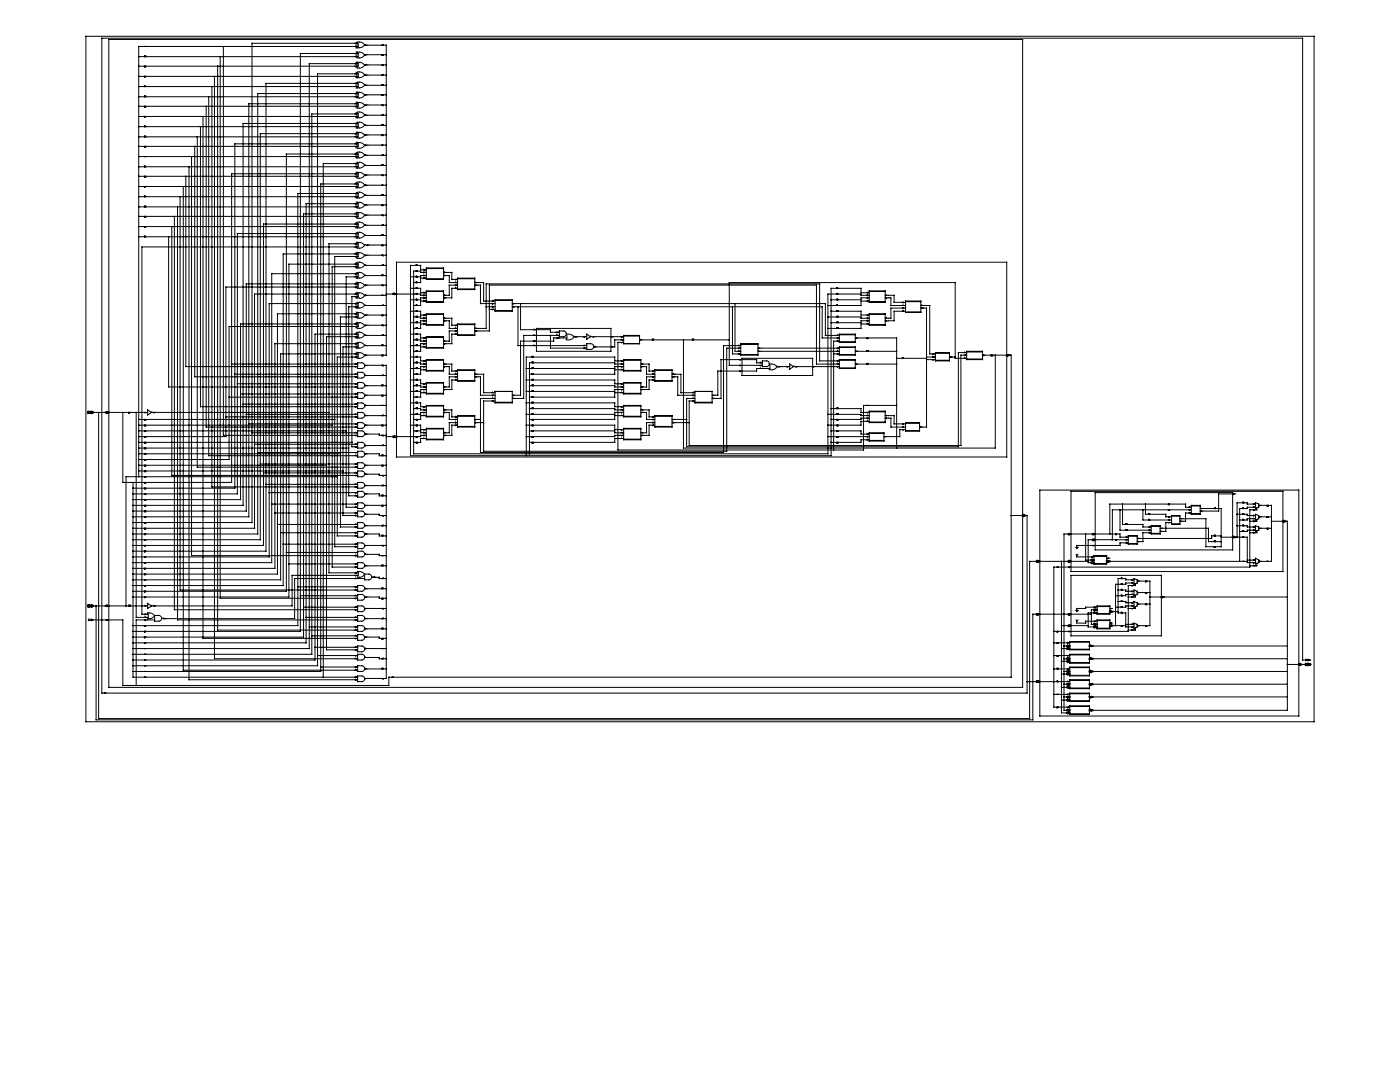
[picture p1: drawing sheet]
<svg xmlns="http://www.w3.org/2000/svg" width="279mm" height="216mm" viewBox="0 0 279 216" stroke-linecap="round" stroke-linejoin="round" font-family="sans-serif">
<g fill="none" stroke="#000" stroke-width=".2">
<path d="M17.1 7.2h245.2v136.8h-245.2zM21.7 7.9h182.4v129.3h-182.4zM27.7 15.2h43.8M27.7 13.2h43.8M27.7 11.3h43.8M27.7 19.3h43.8M27.7 17.3h43.8M28.8 11.3v-.1h.3v.1M28.8 13.2v.1h.3v-.1M28.8 15.2v.2l.2-.2M28.8 17.3v-.2l.2 .2M28.8 19.3v-.1h.3v.1"/>
<path d="M41.7 19.3v71.6h29.7M42.3 17.3v79.9h29.1M42.8 15.2v116.2h28.6M43.4 13.2v112.5h28M43.9 11.3v108.1h27.5M44.6 9.3v77.6h26.8M71 14.6l.1 .1M71 12.6l.1 .1-.1 .1M71 11.2l.1 .1M71 9.1l.1 .2-.1 .1M71 19.2l.1 .1M71 17.1l.1 .2"/>
<path d="M71.1 14.4l.1 .6-.1 .6M71.1 12.4l.1 .6-.1 .5M71.1 10.4l.1 .5-.1 .6M71.1 8.4l.1 .6-.1 .6M71.1 18.4l.1 .5-.1 .6M71.1 16.4l.1 .6-.1 .6M71.1 15.2l-.1 .2M71.1 13.2l-.1 .1M71.1 10.7l-.1 .1M71.1 8.6l-.1 .2M71.1 18.7l-.1 .1M71.1 16.6l-.1 .2"/>
<path d="M71.3 14.4l.2 .6-.2 .6M71.3 12.4l.2 .6-.2 .5M71.3 10.4l.2 .5-.2 .6M71.3 8.4l.2 .6-.2 .6M71.3 18.4l.2 .5-.2 .6M71.3 16.4l.2 .6-.2 .6M71.4 14.4h.4a1.14 1.14 0 0 1 .9 .5 1.27 1.27 0 0 1-1.3 .6M71.4 12.4h.4a1.14 1.14 0 0 1 .9 .6 1.27 1.27 0 0 1-1.3 .6M71.4 10.4h.4a1.14 1.14 0 0 1 .9 .6 1.27 1.27 0 0 1-1.3 .6M71.4 8.4h.4a1.14 1.14 0 0 1 .9 .6 1.27 1.27 0 0 1-1.3 .5M71.4 18.4h.4a1.14 1.14 0 0 1 .9 .6 1.27 1.27 0 0 1-1.3 .6M71.4 16.4h.4a1.14 1.14 0 0 1 .9 .6 1.27 1.27 0 0 1-1.3 .5"/>
<path d="M71.5 14.7h-8.1v118.1h-36.9M71.5 16.6h-18.4v93.4h-26.6M71.5 12.7h-9.8v116.7h-35.2M71.5 8.6h-21.2v95.7h-23.8M71.5 10.7h-11.6v115.3h-33.4M71.5 9.3h-43.8v85.8M71.5 18.7h-20.1v87.9h-24.9M72.8 10.9h4.3M72.8 9h4.3v61.9h-4.3M72.8 17h4.3M72.8 13h4.3M72.8 15h4.3"/>
<path d="M72.8 18.9h4.3M72.9 16.9l.1 .1M72.9 14.9l.1 .1M72.9 8.9l.1 .1M73 13l-.1 .1M73 10.9l-.1 .1M73 18.9l-.1 .2M76.2 10.9v.1h.3v-.1M76.2 17v-.1h.3v.1M76.2 18.9v.2h.3v-.2M76.3 9l.2-.1v.1M76.3 13l.2 .1v-.1"/>
<path d="M76.3 15l.2-.1v.1M27.7 31.2h43.8M27.7 27.3h43.8M27.7 25.3h43.8M27.7 23.2h43.8M27.7 21.2h43.8M27.7 29.2h43.8M27.7 39.2h43.8M27.7 37.2h43.8M27.7 35.2h43.8M27.7 33.3h43.8M28.8 21.2v.1h.3v-.1"/>
<path d="M28.8 23.2v.2l.2-.2M28.8 25.3v-.2l.2 .2M28.8 27.3v-.1h.3v.1M28.8 29.2v.1h.3v-.1M28.8 33.3v-.2l.2 .2M28.8 35.2v.1h.3v-.1M28.8 37.2v.1l.2-.1M28.8 39.2v-.1l.2 .1M35.9 39.2v78.5h35.5M36.6 37.2v96.5h34.8M37.1 35.2v38h34.3M37.7 33.3v102.3h33.7"/>
<path d="M38.2 31.2v79.7h33.2M38.9 29.2v46h32.5M39.4 27.3v65.9h32M40 25.3v55.9h31.4M40.5 23.2v104.2h30.9M41.1 21.2v64h30.3M71 30.6l.1 .1M71 31.1l.1 .1-.1 .2M71 27.2l.1 .1M71 25.1l.1 .2M71 22.6l.1 .1M71 20.6l.1 .1"/>
<path d="M71 28.6l.1 .1M71 39.1l.1 .1-.1 .2M71 36.6l.1 .1M71 34.5l.1 .2-.1 .1M71 33.1l.1 .2M71.1 30.4l.1 .6-.1 .6M71.1 26.4l.1 .5-.1 .6M71.1 24.4l.1 .6-.1 .6M71.1 22.4l.1 .6-.1 .6M71.1 20.4l.1 .6-.1 .5M71.1 28.4l.1 .6-.1 .5M71.1 38.4l.1 .6-.1 .6"/>
<path d="M71.1 36.4l.1 .6-.1 .5M71.1 34.4l.1 .5-.1 .6M71.1 32.4l.1 .6-.1 .6M71.1 26.7l-.1 .1M71.1 24.6l-.1 .2M71.1 23.2l-.1 .2M71.1 21.2l-.1 .1M71.1 29.2l-.1 .1M71.1 38.6l-.1 .1M71.1 37.2l-.1 .1M71.1 35.2l-.1 .1M71.1 32.6l-.1 .2"/>
<path d="M71.3 30.4l.2 .6-.2 .6M71.3 26.4l.2 .5-.2 .6M71.3 24.4l.2 .6-.2 .6M71.3 22.4l.2 .6-.2 .6M71.3 20.4l.2 .6-.2 .5M71.3 28.4l.2 .6-.2 .5M71.3 38.4l.2 .6-.2 .6M71.3 36.4l.2 .6-.2 .5M71.3 34.4l.2 .5-.2 .6M71.3 32.4l.2 .6-.2 .6M71.4 30.4h.4a1.14 1.14 0 0 1 .9 .5 1.27 1.27 0 0 1-1.3 .6M71.4 26.4h.4a1.14 1.14 0 0 1 .9 .6 1.27 1.27 0 0 1-1.3 .6"/>
<path d="M71.4 24.4h.4a1.14 1.14 0 0 1 .9 .6 1.27 1.27 0 0 1-1.3 .5M71.4 22.4h.4a1.14 1.14 0 0 1 .9 .5 1.27 1.27 0 0 1-1.3 .6M71.4 20.4h.4a1.14 1.14 0 0 1 .9 .6 1.27 1.27 0 0 1-1.3 .6M71.4 28.4h.4a1.14 1.14 0 0 1 .9 .6 1.27 1.27 0 0 1-1.3 .6M71.4 38.4h.4a1.14 1.14 0 0 1 .9 .5 1.27 1.27 0 0 1-1.3 .6M71.4 36.3h.4a1.14 1.14 0 0 1 .9 .6 1.27 1.27 0 0 1-1.3 .6M71.4 34.4h.4a1.14 1.14 0 0 1 .9 .6 1.27 1.27 0 0 1-1.3 .6M71.4 32.4h.4a1.14 1.14 0 0 1 .9 .6 1.27 1.27 0 0 1-1.3 .5M71.5 30.7h-14.3v87.3h-30.7M71.5 36.7h-7.5v97.3h-37.5M71.5 22.7h-9.3v107.9h-35.7M71.5 26.7h-19.6v81h-25.4"/>
<path d="M71.5 24.6h-23v76.2h-22M71.5 20.7h-21.8v82.4h-23.2M71.5 28.7h-24.6v68.7h-20.4M71.5 38.6h-12.1v86.2h-32.9M71.5 34.7h-25.3v61.6h-21.7v-14M71.5 32.6h-7v102.5M72.8 21h4.3M72.8 29h4.3M72.8 23h4.3M72.8 39h4.3M72.8 37h4.3M72.8 34.9h4.3"/>
<path d="M72.8 33h4.3M72.8 31h4.3M72.8 26.9h4.3M72.8 25h4.3M72.9 32.9l.1 .1M72.9 30.9l.1 .1M72.9 24.9l.1 .1M72.9 22.9l.1 .1M72.9 28.8l.1 .2-.1 .1M72.9 38.9l.1 .1M72.9 36.8l.1 .2-.1 .1M73 26.9l-.1 .2"/>
<path d="M73 21l-.1 .1M73 34.9l-.1 .2M76.2 25v-.1h.3v.1M76.2 26.9v.2h.3v-.2M76.2 33v-.1h.3v.1M76.2 39v-.1h.3v.1M76.3 21l.2 .1v-.1M76.3 23l.2-.1v.1M76.3 31l.2-.1v.1M76.3 34.9l.2 .2v-.2M27.7 47.2h43.8M27.7 45.2h43.8"/>
<path d="M27.7 43.2h43.8M27.7 41.3h43.8M28.8 41.3v-.2h.3v.2M28.8 43.2v.1h.3v-.1M28.8 45.2v.1l.2-.1M28.8 47.2v-.1l.2 .1M33.7 47.2v30h37.7M34.3 45.2v49.7h37.1M34.8 43.2v78.5h36.6M35.4 41.3v82.4h36M71 52.6l.1 .1M71 53.1l.1 .1-.1 .1"/>
<path d="M71 50.5l.1 .2M71 49.1l.1 .2M71 47.1l.1 .1M71 58.5l.1 .2M71 44.6l.1 .1M71 42.5l.1 .2M71 41.1l.1 .2M71 55.1l.1 .1M71 56.5l.1 .1-.1 .2M71 57.2l.1 .1M71.1 52.4l.1 .6-.1 .5M71.1 50.4l.1 .5-.1 .6"/>
<path d="M71.1 48.3l.1 .6-.1 .6M71.1 46.4l.1 .6-.1 .6M71.1 58.4l.1 .5-.1 .6M71.1 44.4l.1 .6-.1 .5M71.1 42.4l.1 .5-.1 .6M71.1 40.3l.1 .6-.1 .6M71.1 54.4l.1 .6-.1 .6M71.1 56.3l.1 .6-.1 .6M71.1 51.2l-.1 .1M71.1 48.6l-.1 .2M71.1 46.6l-.1 .1M71.1 59.2l-.1 .1"/>
<path d="M71.1 45.2l-.1 .1M71.1 43.2l-.1 .1M71.1 40.6l-.1 .2M71.1 54.6l-.1 .1M71.3 52.4l.2 .6-.2 .5M71.3 50.4l.2 .5-.2 .6M71.3 48.3l.2 .6-.2 .6M71.3 46.4l.2 .6-.2 .6M71.3 58.4l.2 .5-.2 .6M71.3 44.4l.2 .6-.2 .5M71.3 42.4l.2 .5-.2 .6M71.3 40.3l.2 .6-.2 .6"/>
<path d="M71.3 54.4l.2 .6-.2 .6M71.3 56.3l.2 .6-.2 .6M71.4 52.3h.4a1.14 1.14 0 0 1 .9 .6 1.27 1.27 0 0 1-1.3 .6M71.4 50.4h.4a1.14 1.14 0 0 1 .9 .6 1.27 1.27 0 0 1-1.3 .6M71.4 48.4h.4a1.14 1.14 0 0 1 .9 .6 1.27 1.27 0 0 1-1.3 .5M71.4 46.4h.4a1.14 1.14 0 0 1 .9 .5 1.27 1.27 0 0 1-1.3 .6M71.4 58.4h.4a1.14 1.14 0 0 1 .9 .6 1.14 1.14 0 0 1-.9 .6M71.4 44.3h.4a1.14 1.14 0 0 1 .9 .6 1.27 1.27 0 0 1-1.3 .6M71.4 42.4h.4a1.14 1.14 0 0 1 .9 .6 1.27 1.27 0 0 1-1.3 .6M71.4 40.4h.4a1.14 1.14 0 0 1 .9 .6 1.27 1.27 0 0 1-1.3 .5M71.4 54.4h.4a1.14 1.14 0 0 1 .9 .5 1.27 1.27 0 0 1-1.3 .6M71.4 56.4h.4a1.14 1.14 0 0 1 .9 .6 1.27 1.27 0 0 1-1.3 .5"/>
<path d="M71.4 59.4h.4M71.5 58.7h-20.7v46.7h-24.3M71.5 52.7h-13.8v66.4h-31.2M71.5 53.2h-5.2v60h5.1M71.5 50.7h-15v66.1h-30M71.5 51.2h-4.7v57.9h4.6M71.5 48.6h-5.8v65.7h5.8M71.5 49.3h-43.2v73.3h1.3M71.5 46.6h-24.1v52h-20.9M71.5 56.6h-22.4v45.4h-22.6M71.5 59.2h-1.3v30h1.2M71.5 54.6h-17.3v57.7h-27.7"/>
<path d="M71.5 44.7h-18.9v64.1h-26.1M71.5 42.7h-10.9v84.4h-34.1M71.5 40.6h-10.4v87.7h-34.6M71.5 57.3h-26.4v29.8h-17.4M71.5 55.2h-2.4v46h2.3M72.8 50.9h4.3M72.8 56.9h4.3M72.8 55h4.3M72.8 58.9h4.3M72.8 47h4.3M72.8 45h4.3M72.8 42.9h4.3"/>
<path d="M72.8 40.9h4.3M72.8 53h4.3M72.9 52.8l.1 .2M72.9 46.9l.1 .1M72.9 58.8l.1 .1-.1 .2M72.9 44.8l.1 .2M72.9 54.9l.1 .1M73 48.9h4.1M73 50.9l-.1 .2M73 42.9l-.1 .2M73 40.9l-.1 .1M73 56.9l-.1 .1"/>
<path d="M73.4 48.9l-.1 .1M76.2 40.9v.1h.3v-.1M76.2 47v-.1h.3v.1M76.2 48.9v.1h.3v-.1M76.2 55v-.1h.3v.1M76.3 42.9l.2 .2v-.2M76.3 45l.2-.2v.2M76.3 50.9l.2 .2v-.2M76.3 53l.2-.2v.2M76.3 56.9l.2 .1v-.1M77.1 58.7h1.4M79.1 52.3h121.8v38.9h-121.8z"/>
<path d="M79.1 58.7h4.8v.2h1.2M81.9 57.5h2v.9h1.2M83.1 53v-.2l.1 .2M83.1 54.1v-.1l.1 .1M83.1 55.2v-.1l.1 .1M83.1 56.4v-.1l.1 .1M83.1 57.5v-.1l.1 .1M83.1 58.7v-.2l.1 .2M83.1 59.8v-.1l.1 .1M84.6 58.3l.2 .1M84.6 58.8l.2 .1-.2 .2M84.6 59.9l.2 .2-.2 .1"/>
<path d="M84.6 53.7l.2 .1M84.6 54.2l.2 .2-.2 .1M84.6 54.9l.2 .1M84.6 55.4l.2 .1-.2 .1M84.8 59.4l-.2 .2M85.1 53.5h3.4v2.3h-3.4zM85.1 53.8h-1.2v-.8h-2v37.9h84v-33.4h5.9v.9h1.7M85.1 59.4h-1.2v.4h-2M85.1 54.4h-1.2v-.3h-1.3v36.5h82.6v-31.9h6.6v.2h1.7M85.1 55.5h-1.2v.9h-1.3M85.1 55h-1.2v.2h-2M85.1 58h3.4v2.3h-3.4z"/>
<path d="M85.1 58.2h3.4M85.1 55.6h3.4M85.1 53.6h3.4M88.5 54.4h1.7v1.4h1.1M88.5 55h1.2v1.4h1.6M88.6 58.8l.2 .1-.2 .2M88.6 54.2l.2 .2-.2 .1M88.6 54.9l.2 .1M88.8 59.4l-.2 .2M90.9 56.3l.2 .1M90.9 57.4l.2 .1M91.1 55.8l-.2 .1"/>
<path d="M91.1 56.9l-.2 .1M91.3 57.5h-1.1v1.9h-1.7M91.3 55.5h3.4v2.3h-3.4zM91.3 56.9h-1.6v2h-1.2M91.3 55.6h3.4M91.3 57.7h3.4M94.7 56.4h1.8v3.7h2.3M94.7 56.9h1.2v3.7h2.9M94.9 56.3l.1 .1M95 56.9l-.1 .1M98.3 59.9l.1 .2-.1 .1M98.8 59.8h3.4v2.3h-3.4z"/>
<path d="M98.8 59.9h3.4M167 57.5v-.1l.1 .1M167 58.7v-.2l.1 .2M167 59.8v-.1l.1 .1M173.1 58.3l.1 .1M173.1 58.8l.1 .1-.1 .2M173.1 59.9l.1 .2-.1 .1M173.2 59.4l-.1 .2M173.5 59.4h-1.7v.4h-5.9M173.5 58h3.2v2.3h-3.2zM173.5 58.2h3.2M176.7 59.4h1.1v1.6h2.9"/>
<path d="M176.7 58.9h1.7v1.4h2.3M176.8 58.8l.1 .1-.1 .2M176.9 59.4l-.1 .2M45.7 79.2h25.7M46.2 72.6h25.2M46.9 74.7h24.5M47.4 76.6h24M48 78.6h23.4M71 71.1l.1 .1M71 64.5l.1 .1-.1 .2M71 72.5l.1 .1M71 74.5l.1 .2"/>
<path d="M71 77.1l.1 .1M71 78.5l.1 .1-.1 .1M71 79.1l.1 .1M71 61.1l.1 .1-.1 .1M71 63.1l.1 .1M71 66.5l.1 .2M71 69.1l.1 .1M71.1 70.3l.1 .6-.1 .5M71.1 64.3l.1 .6-.1 .6M71.1 60.4l.1 .6-.1 .5M71.1 62.3l.1 .6-.1 .5M71.1 66.4l.1 .5-.1 .6"/>
<path d="M71.1 68.4l.1 .6-.1 .5M71.1 70.6l-.1 .1M71.1 65.2l-.1 .1M71.1 73.2l-.1 .1M71.1 75.2l-.1 .1M71.1 76.6l-.1 .1M71.1 60.6l-.1 .1M71.1 62.6l-.1 .1M71.1 67.2l-.1 .1M71.1 68.6l-.1 .1M71.3 70.3l.2 .6-.2 .5M71.3 64.3l.2 .6-.2 .6"/>
<path d="M71.3 60.4l.2 .6-.2 .5M71.3 62.3l.2 .6-.2 .5M71.3 66.4l.2 .5-.2 .6M71.3 68.4l.2 .6-.2 .5M71.4 70.4h.4a1.14 1.14 0 0 1 .9 .5 1.27 1.27 0 0 1-1.3 .6M71.4 64.4h.4a1.14 1.14 0 0 1 .9 .6 1.27 1.27 0 0 1-1.3 .5M71.4 60.3h.4a1.14 1.14 0 0 1 .9 .6 1.27 1.27 0 0 1-1.3 .6M71.4 62.4h.4a1.14 1.14 0 0 1 .9 .5 1.27 1.27 0 0 1-1.3 .6M71.4 66.3h.4a1.14 1.14 0 0 1 .9 .6 1.27 1.27 0 0 1-1.3 .5M71.4 68.3h.4a1.14 1.14 0 0 1 .9 .6 1.27 1.27 0 0 1-1.3 .6M71.5 60.6h-17.8v50.5h-27.2M71.5 66.7h-8.6v65h-36.4"/>
<path d="M71.5 70.6h-15.5v45.1h-29.5M71.5 71.2h-4.2v35.7h4.1M71.5 64.6h-23.5v35.1h-21.5M71.5 65.2h-25.8v26.5h-18M71.5 62.6h-16.1v52h-28.9M71.5 68.6h-16.6v44.8h-28.4M71.5 61.2h-1.9v37.7h1.8M71.5 63.2h-3.6v42h3.5M71.5 67.2h-6.3v62.5h6.2M71.5 69.2h-3v33.7h2.9M72.2 72.4a.57 .57 0 0 1 .6 .6 .57 .57 0 0 1-.6 .5M72.2 74.3a.57 .57 0 0 1 .6 .6 .57 .57 0 0 1-.6 .5"/>
<path d="M72.2 76.3a.57 .57 0 0 1 .6 .6 .57 .57 0 0 1-.6 .6M72.2 78.4a.57 .57 0 0 1 .6 .5 .57 .57 0 0 1-.6 .6M72.3 72.4h-.9v1.1h.9M72.3 74.3h-.9v1.1h.9M72.3 76.3h-.9v1.2h.9M72.3 78.4h-.9v1.1h.9M72.8 74.9h4.3M72.8 64.9h4.3M72.8 69h4.3M72.8 66.9h4.3M72.8 62.9h4.3M72.8 61h4.3"/>
<path d="M72.8 72.9h4.3v62.5h-4.3M72.8 77h4.3M72.8 78.9h4.3M72.9 74.8l.1 .1M72.9 76.8l.1 .2M72.9 60.8l.1 .2M72.9 66.8l.1 .1M72.9 68.8l.1 .2M73 70.9l-.1 .1M73 64.9l-.1 .1M73 72.9l-.1 .1M73 78.9l-.1 .1"/>
<path d="M73 62.9l-.1 .1M76.2 62.9v.1h.3v-.1M76.2 69v-.2h.3v.2M76.2 70.9v.1h.3v-.1M76.2 77v-.2h.3v.2M76.2 78.9v.1h.3v-.1M76.3 61l.2-.2v.2M76.3 64.9l.2 .1v-.1M76.3 66.9l.2-.1v.1M76.3 72.9l.2 .1v-.1M76.3 74.9l.2-.1v.1M81.9 71.2h2v.8h1.2"/>
<path d="M81.9 66.7h2v.7h1.2M81.9 62.1h2v.8h1.2M81.9 75.8h2v.8h1.2M82.6 72.4h1.3v.2h1.2M82.6 63.2h1.3v.3h1.2M82.6 67.8h1.3v.3h1.2M82.6 77h1.3v.2h1.2M83.1 69v-.2h.2v.2M83.1 77v-.2h.2v.2M83.1 61v-.2l.1 .2M83.1 62.1v-.1h.2v.1M83.1 63.2v-.1h.2v.1"/>
<path d="M83.1 64.4v-.1h.2v.1M83.1 65.5v-.1h.2v.1M83.1 66.7v-.2h.2v.2M83.1 67.8v-.1h.2v.1M83.1 70.1v-.1h.2v.1M83.1 71.2v-.1h.2v.1M83.1 72.4v-.1h.2v.1M83.1 73.5v-.1h.2v.1M83.1 74.7v-.2h.2v.2M83.1 75.8v-.1h.2v.1M83.1 78.1v-.1h.2v.1M83.1 79.2v-.1h.2v.1"/>
<path d="M84.6 67.9l.2 .2M84.6 69.1l.2 .1M84.6 63.4l.2 .1-.2 .1M84.6 64.5l.2 .1-.2 .2M84.6 72.5l.2 .1M84.6 73.7l.2 .1M84.6 77.1l.2 .1M84.6 78.2l.2 .2M84.8 67.4l-.2 .2M84.8 68.6l-.2 .1M84.8 62.9l-.2 .1M84.8 64l-.2 .1"/>
<path d="M84.8 72l-.2 .1M84.8 73.2l-.2 .1M84.8 76.6l-.2 .1M84.8 77.7l-.2 .2M85.1 69.2h-1.2v.9h-1.3M85.1 64.6h-1.2v.9h-1.3M85.1 64h-1.2v.4h-2M85.1 73.2h-1.2v.3h-2M85.1 76.3h3.4v2.3h-3.4zM85.1 78.4h-1.2v.8h-1.3M85.1 62.6h3.4v2.3h-3.4zM85.1 67.2h3.4v2.3h-3.4z"/>
<path d="M85.1 68.6h-1.2v.4h-2M85.1 73.8h-1.2v.9h-1.3M85.1 60.1h-1.2v.9h-1.3M85.1 77.7h-1.2v.4h-2M85.1 71.8h3.4v2.2h-3.4zM85.1 60.2h3.4M85.1 71.9h3.4M85.1 73.9h3.4M85.1 76.5h3.4M85.1 78.5h3.4M85.1 62.7h3.4M85.1 64.8h3.4"/>
<path d="M85.1 67.3h3.4M85.1 69.3h3.4M88.5 64h1.2v1.5h1.6M88.5 63.5h1.7v1.4h1.1M88.5 73.2h1.2v1.5h1.6M88.5 72.6h1.7v1.4h1.1M88.6 63.4l.2 .1-.2 .1M88.6 67.9l.2 .2M88.6 72.5l.2 .1M88.6 77.1l.2 .1M88.8 73.2l-.2 .1M88.8 64l-.2 .1"/>
<path d="M88.8 68.6l-.2 .1M88.8 77.7l-.2 .2M90.9 74.5l.2 .2M90.9 75.7l.2 .1M90.9 65.4l.2 .1M90.9 66.5l.2 .2M91.1 74l-.2 .2M91.1 75.2l-.2 .1M91.1 64.9l-.2 .1M91.1 66l-.2 .2M91.3 64.6h3.4v2.3h-3.4zM91.3 66.7h-1.1v1.9h-1.7"/>
<path d="M91.3 73.8h3.4v2.3h-3.4zM91.3 66h-1.6v2.1h-1.2M91.3 75.8h-1.1v1.9h-1.7M91.3 73.9h3.4M91.3 64.8h3.4M91.3 75.9h3.4M91.3 66.8h3.4M91.3 75.2h-1.6v2h-1.2M94.7 65.5h2.3v-8.9h66.6v15.4h3.9M94.7 74.7h1.8v3.7h2.3M94.7 66h3v-9.1h65.2v15.7h4.6M94.7 75.2h1.2v3.7h2.9"/>
<path d="M94.9 74.5l.1 .2M94.9 65.4l.1 .1M95 75.2l-.1 .1M95 66l-.1 .2M97 61.2h1.8M97.7 61.7h1.1M98.3 61.1l.1 .1-.1 .1M98.3 78.2l.1 .2M98.3 79.4l.1 .1M98.4 60.6l-.1 .1M98.4 61.7l-.1 .1M98.4 78.9l-.1 .1"/>
<path d="M98.8 78.1h3.4v2.3h-3.4zM98.8 62h3.4M102.2 60.6h62.5v6.3h2.8M102.2 61.2h61.9v6.2h3.4M102.4 61.1l.1 .1-.1 .1M102.4 79.4l.1 .1M102.5 78.9l-.1 .1M102.5 60.6l-.1 .1M103.4 61.2v7.8h13.7M103.9 60.6v5.2h6v.5h1.7M105 75.8h17.7v.8h1.8M105.7 77h17v.2h1.8"/>
<path d="M106.2 77v-.2h.2v.2M106.2 71.2v-.1h.2v.1M106.2 72.4v-.1h.2v.1M106.2 73.5v-.1h.2v.1M106.2 74.7v-.2h.2v.2M106.2 75.8v-.1h.2v.1M106.2 78.1v-.1h.2v.1M106.2 79.2v-.1h.2v.1M106.6 67.9l.2 .2M106.6 66.8l.2 .1M106.6 65.7l.2 .1M106.6 68.8l.2 .2"/>
<path d="M107.1 65.5h14.8v4.6h-14.8zM109.9 66.9v2.6h7.2M111.1 66.8l.3 .1M111.4 66.3l-.3 .1M111.4 67.4l-.3 .2M111.6 66.9h-7.1v12.6h-2.3M112.5 66a.57 .57 0 0 1 .5 .6 .57 .57 0 0 1-.5 .6M112.5 66h-.9v1.2h.9M113 66.6l.2 .6-.2 .6M113 66.7h.4M113 67.8h.4M113.2 67.4h-2.7v.7h-6.6v10.8h-1.7"/>
<path d="M113.5 66.7a1.14 1.14 0 0 1 1 .5 1.14 1.14 0 0 1-1 .6M114.7 67.2h2.4M115.1 67.2l-.2 .1M116.6 68.8l.1 .2M116.7 67.2l-.1 .1M116.7 69.5l-.1 .1M117.1 66.7l.8 .5-.8 .5zM117.9 68.6h-.8v1.1h.8M117.9 68.6a.57 .57 0 0 1 .6 .6 .57 .57 0 0 1-.6 .5M118.1 67.2h6.4M118.5 67.2l-.1 .1M118.6 69.1l.1 .1"/>
<path d="M122 69.1l.2 .1M122.2 67.2l-.2 .1M124.1 72.5l.1 .1M124.1 73.7l.1 .1M124.1 77.1l.1 .1M124.1 78.2l.1 .2M124.1 67.7l.1 .1M124.2 77.7l-.1 .2M124.2 72l-.1 .1M124.2 73.2l-.1 .1M124.2 76.6l-.1 .1M124.2 67.2l-.1 .1"/>
<path d="M124.2 68.3l-.1 .2M124.5 72h-1.8v-.8h-17.7v19.7M124.5 72.6h-1.8v-.2h-17v18.2M124.5 73.2h-1.8v.3h-17.7M124.5 76.3h3.4v2.3h-3.4zM124.5 78.4h-1.8v.8h-17M124.5 68.3h-1.2v21.5h49v-8.9h6.6M124.5 66.9h3.1v1.7h-3.1zM124.5 67.8h-1.8v1.4h-4.2M124.5 73.8h-1.8v.9h-17M124.5 77.7h-1.8v.4h-17.7M124.5 71.8h3.4v2.2h-3.4z"/>
<path d="M124.5 71.9h3.4M124.5 73.9h3.4M124.5 76.5h3.4M124.5 78.5h3.4M124.5 67.1h3.1M127.6 67.8h17.9M127.8 67.7l.1 .1M127.9 73.2h1.1v1.5h1.7M127.9 72.6h1.6v1.4h1.2M128 72.5l.1 .1M128 77.1l.1 .1M128.1 73.2l-.1 .1"/>
<path d="M128.1 77.7l-.1 .2M130.2 67.8v-.1h.2v.1M130.3 74.5l.1 .2M130.3 75.7l.1 .1M130.4 74l-.1 .2M130.4 75.2l-.1 .1M130.7 73.8h3.4v2.3h-3.4zM130.7 75.8h-1.2v1.9h-1.6M130.7 73.9h3.4M130.7 75.9h3.4M130.7 75.2h-1.7v2h-1.1M134.1 74.7h1.8v3.7h2.8"/>
<path d="M134.1 75.2h1.2v3.7h3.4M134.2 74.5l.3 .2M134.5 75.2l-.3 .1M136.4 67.8v21.6h62.2v-18.5M138.2 67.8v-.1h.2v.1M138.3 78.2l.1 .2M138.3 79.4l.1 .1M138.4 78.9l-.1 .1M138.7 78.1h3.4v2.3h-3.4zM142.2 79.4l.2 .1M142.4 78.9l-.2 .1M146.2 61.2v9.4h1.6"/>
<path d="M146.7 60.6v9.5h1.1M147.4 68.8l.2 .2M147.4 70l.2 .1M147.6 69.5l-.2 .1M147.6 70.6l-.2 .1M147.8 69.5h-2.8v20.5h-48.5v-10h2.3M147.8 69h-3.4v21.3h-48.5v-10.8h2.9M147.8 68.6h3.5v2.3h-3.5zM147.8 68.7h3.5M147.8 70.7h3.5M147.8 74l-.1 .2M147.8 71.8l-.1 .1"/>
<path d="M147.8 72.9l-.1 .1M148.1 71.5h14.1v3.4h-14.1zM151.3 70.1h16.2M151.3 69.5h16.2M151.4 70l.1 .1M151.5 69.5l-.1 .1M151.8 72.3l.1 .1M151.8 73.4l.1 .1M151.9 72.9l-.1 .1M152.1 72.4h-1.1v-.6h-7.1v7.7h-1.8M153 72a.57 .57 0 0 1 .5 .6 .57 .57 0 0 1-.5 .6M153 72h-.9v1.2h.9"/>
<path d="M153.5 72.6l.2 .6-.2 .5M153.5 72.6a1.4 1.4 0 0 1 1.5 .6 1.33 1.33 0 0 1-1.5 .6M153.7 73.5h-2.7v.5h-7.7v4.9h-1.2M155.2 73.2h2.4M155.6 73.2l-.2 .1M157.2 73.2l-.1 .1M157.6 72.6l.8 .6-.8 .5zM158.6 73.2h8.9M159 73.2l-.1 .1M162.4 73.2l-.1 .1M165.2 63.2h6.6v.3h1.7M165.9 62.1h5.9v.8h1.7"/>
<path d="M166.4 70.6h1.1M167 61v-.2l.1 .2M167 62.1v-.1h.3v.1M167 63.2v-.1h.3v.1M167 64.4v-.1h.3v.1M167 65.5v-.1h.3v.1M167.1 72.5l.2 .1M167.1 66.8l.2 .1M167.1 67.9l.2 .2M167.1 70l.2 .1M167.3 69.5l-.2 .1M167.3 72l-.2 .1"/>
<path d="M167.3 73.2l-.2 .1M167.3 67.4l-.2 .2M167.3 70.6l-.2 .1M167.5 71.8h3.2v1.7h-3.2zM167.5 66.7h3.2v1.6h-3.2zM167.5 69.2h3.2v1.7h-3.2zM167.5 73.4h3.2M167.5 70.7h3.2M167.5 71.9h3.2M167.5 69.3h3.2M167.5 66.8h3.2M167.5 68.2h3.2"/>
<path d="M167.5 68.1h-1.1v21.7M170.7 70.1h8.2M170.7 67.4h8.2v22M170.7 72.6h8.2M170.8 72.5l.1 .1M170.8 70l.1 .1M170.9 67.4l-.1 .2M173 70.1v-.1h.2v.1M173 67.4v.2h.2v-.2M173.1 72.6v-.1l.1 .1M173.1 63.4l.1 .1-.1 .1M173.1 64.5l.1 .1-.1 .2"/>
<path d="M173.2 62.9l-.1 .1M173.2 64l-.1 .1M173.5 64.6h-1.7v.9h-6.6M173.5 64h-1.7v.4h-5.9M173.5 62.6h3.2v2.3h-3.2zM173.5 60.1h-1.7v.9h-6.6M173.5 60.2h3.2M173.5 62.7h3.2M173.5 64.8h3.2M176.8 63.4l.1 .1-.1 .1M176.9 64l-.1 .1M178.9 71.5h6v13.7h-1.4"/>
<path d="M180.1 71.5v-.1l.1 .1M180.2 60.8l.1 .2M180.2 62l.1 .1M180.3 60.3l-.1 .2M180.3 61.5l-.1 .1M180.7 61.5h-2.9v2h-1.1M180.7 60.1h3.1v2.3h-3.1zM180.7 62.1h-2.3v1.9h-1.7M180.7 60.2h3.1M180.7 62.2h3.1M183.8 61h1.7v9.6h1.2M183.8 61.5h1.1v9.7h1.8"/>
<path d="M183.9 60.8l.3 .2M184.2 61.5l-.3 .1M184.9 71.8h1.8M186.2 71.1l.2 .1M186.4 70.6l-.2 .1M186.4 71.8l-.2 .1M186.7 70.4h2.8v1.6h-2.8zM186.7 70.5h2.8M186.7 71.9h2.8M189.5 71.2h1.1M189.6 71.1l.3 .1M192.5 70.2l.2 .2"/>
<path d="M192.5 71.4l.2 .1M192.7 70.9l-.2 .1M192.9 71.5h-2.3v-15.1h-45.1v16.5h6.6M192.9 70.1h3.2v1.7h-3.2zM192.9 70.4h-1.6v18.8h-54.3v-9.7h1.7M192.9 70.9h-1.1v18h-54.3v-8.9h1.2M192.9 70.2h3.2M192.9 71.6h3.2M196.1 70.9h4.8M196.3 70.9l-.1 .1M197.7 70.9v.1h.4v-.1M201.5 70.9h.3v64.2h-124.2v1.7h-53.1v-13.1h-6"/>
<path d="M18.5 82.3h2.6M19.7 82.3v61.1h185.8v-31.4h1.4M21.7 82.3h7.8M25.7 82.3v.1l.2-.1M26.5 96.3v38.8h44.9M27.2 82.3v40.9h2.4M27.7 88.3h42.5M27.7 89.4h41.9M27.7 94h40.8M27.7 86h41.4M27.7 84.8h38.6M27.7 83.7h39.1"/>
<path d="M27.7 92.8h37.5M27.7 90.6h40.2M28.8 83.7v.1h.3v-.1M28.8 84.8v.2h.3v-.2M28.8 86v.1h.3v-.1M28.8 87.1v.1h.3v-.1M28.8 88.3v.1h.3v-.1M28.8 89.4v.1h.3v-.1M28.8 90.6v.1h.3v-.1M28.8 91.7v.1h.3v-.1M28.8 92.8v.2h.3v-.2M28.8 94v.1h.3v-.1"/>
<path d="M28.8 95.1v.2h.3v-.2M28.8 96.3v.1h.3v-.1M28.8 97.4v.1h.3v-.1M28.8 98.6v.1h.3v-.1M28.8 99.7v.1h.3v-.1M29.1 82.3l-.1 .1M29.5 81.8l.7 .5-.7 .5zM30.5 82.3h35.2M30.9 82.3l-.2 .1M45.1 83.2h26.3M48.5 80.6h22.9M49.1 82.7h22.3"/>
<path d="M49.7 84.6h21.7M50.3 86.4h21.1M50.8 88.6h20.6M51.4 90.3h20M51.9 92.6h19.5M52.6 94.4h18.8M53.1 96.6h18.3M53.7 98.3h17.7M67.3 95.1h-42.2v25.8M71 88.5l.1 .1M71 98.8l.1 .1M71 80.5l.1 .1"/>
<path d="M71 85.1l.1 .1M71 96.5l.1 .1M71 94.2l.1 .2M71 93.1l.1 .1M71 90.8l.1 .1M71 86.2l.1 .2M71 82.6l.1 .1M71 83.1l.1 .1-.1 .1M71.1 89.2l-.1 .1M71.1 98.3l-.1 .1M71.1 81.2l-.1 .1M71.1 84.6l-.1 .1"/>
<path d="M71.1 94.9l-.1 .1M71.1 92.6l-.1 .1M71.1 90.3l-.1 .1M71.1 86.9l-.1 .1M71.1 97.2l-.1 .1M72.2 88.3a.57 .57 0 0 1 .6 .5 .57 .57 0 0 1-.6 .6M72.2 98a.57 .57 0 0 1 .6 .6 .57 .57 0 0 1-.6 .6M72.2 80.4a.57 .57 0 0 1 .6 .6 .57 .57 0 0 1-.6 .5M72.2 84.3a.57 .57 0 0 1 .6 .6 .57 .57 0 0 1-.6 .6M72.2 96.3a.57 .57 0 0 1 .6 .5 .57 .57 0 0 1-.6 .6M72.2 94a.57 .57 0 0 1 .6 .6 .57 .57 0 0 1-.6 .5M72.2 92.3a.57 .57 0 0 1 .6 .6 .57 .57 0 0 1-.6 .6"/>
<path d="M72.2 90a.57 .57 0 0 1 .6 .6 .57 .57 0 0 1-.6 .6M72.2 86a.57 .57 0 0 1 .6 .6 .57 .57 0 0 1-.6 .5M72.2 82.3a.57 .57 0 0 1 .6 .6 .57 .57 0 0 1-.6 .5M72.3 90h-.9v1.2h.9M72.3 98h-.9v1.2h.9M72.3 80.4h-.9v1.1h.9M72.3 82.3h-.9v1.1h.9M72.3 84.3h-.9v1.2h.9M72.3 86h-.9v1.1h.9M72.3 88.3h-.9v1.1h.9M72.3 92.3h-.9v1.2h.9M72.3 94h-.9v1.1h.9"/>
<path d="M72.3 96.3h-.9v1.1h.9M72.8 84.8h4.3M72.8 92.8h4.3M72.8 90.6h2.9v.3h1.4M72.8 98.6h2.9v.3h1.4M72.8 96.9h4.3M72.8 80.9h4.3M72.8 94.6h2.9v.3h1.4M72.8 86.6h2.9v.3h1.4M72.8 82.9h4.3M72.8 88.9h4.3M72.9 88.8l.1 .1-.1 .1"/>
<path d="M72.9 80.8l.1 .1-.1 .1M72.9 94.5l.1 .1M72.9 86.5l.1 .1-.1 .1M72.9 82.8l.1 .1M72.9 96.8l.1 .1M73 98.6l-.1 .1M73 84.8l-.1 .2M73 92.8l-.1 .2M73 90.6l-.1 .1M76.2 84.8v.2h.3v-.2M76.2 92.8v.2h.3v-.2M76.2 90.9v-.1h.3v.1"/>
<path d="M76.2 98.9v-.1h.3v.1M76.3 82.9l.2-.1v.1M76.3 86.9l.2 .1v-.1M76.3 88.9l.2-.1v.1M76.3 94.9l.2 .1v-.1M76.3 96.9l.2-.1v.1M77.1 87.1h1.4M81.9 80.4h2v.8h1.2M81.9 84.8h2v.9h1.2M82.6 81.5h1.3v.3h1.2M82.6 86h1.3v.4h1.2M83.1 84.8v.2h.2v-.2"/>
<path d="M83.1 88.3v.1h.2v-.1M83.1 83.7v.1h.2v-.1M83.1 87.1v.1h.2v-.1M83.1 86v.1h.2v-.1M83.1 82.7v-.1h.2v.1M83.1 80.4v-.1h.2v.1M83.1 81.5v-.1h.2v.1M84.6 86.2l.2 .2M84.6 87.4l.2 .1M84.6 81.7l.2 .1M84.6 82.8l.2 .1M84.8 85.7l-.2 .2"/>
<path d="M84.8 86.9l-.2 .1M84.8 81.2l-.2 .1M84.8 82.3l-.2 .1M85.1 87.5h-1.2v.8h-1.3M85.1 82.3h-1.2v.4h-2M85.1 85.5h3.4v2.3h-3.4zM85.1 86.9h-1.2v.2h-4.8M85.1 82.9h-1.2v.8h-1.3M85.1 80.9h3.4v2.3h-3.4zM85.1 83.1h3.4M85.1 85.6h3.4M85.1 87.6h3.4"/>
<path d="M85.1 81h3.4M88.5 82.3h1.2v1.4h1.6M88.5 81.8h1.7v1.4h1.1M88.6 86.2l.2 .2M88.6 81.7l.2 .1M88.8 86.9l-.2 .1M88.8 82.3l-.2 .1M90.9 83.1l.2 .1-.2 .1M90.9 84.2l.2 .1-.2 .2M91.1 83.7l-.2 .1M91.1 84.8l-.2 .2M91.3 84.3h-1.6v2.1h-1.2"/>
<path d="M91.3 84.8h-1.1v2.1h-1.7M91.3 82.9h3.4v2.3h-3.4zM91.3 83.1h3.4M91.3 85.1h3.4M94.7 84.3h1.8M94.7 83.7h1.2M94.9 84.2l.1 .1-.1 .2M95 83.7l-.1 .1M98.4 80l-.1 .1M98.8 80.3h3.4M105 80.4h17.7v.8h1.8M105 84.8h17.7v.9h1.8"/>
<path d="M105.7 81.5h17v.3h1.8M105.7 86h17v.4h1.8M106.2 84.8v.2h.2v-.2M106.2 88.3v.1h.2v-.1M106.2 83.7v.1h.2v-.1M106.2 87.1v.1h.2v-.1M106.2 86v.1h.2v-.1M106.2 82.7v-.1h.2v.1M106.2 80.4v-.1h.2v.1M106.2 81.5v-.1h.2v.1M124.1 86.2l.1 .2M124.1 87.4l.1 .1"/>
<path d="M124.1 81.7l.1 .1M124.1 82.8l.1 .1M124.2 85.7l-.1 .2M124.2 86.9l-.1 .1M124.2 81.2l-.1 .1M124.2 82.3l-.1 .1M124.5 87.5h-1.8v.8h-17M124.5 82.3h-1.8v.4h-17.7M124.5 85.5h3.4v2.3h-3.4zM124.5 86.9h-1.8v.2h-17.7M124.5 82.9h-1.8v.8h-17M124.5 80.9h3.4v2.3h-3.4z"/>
<path d="M124.5 83.1h3.4M124.5 85.6h3.4M124.5 87.6h3.4M124.5 81h3.4M127.9 82.3h1.1v1.4h1.7M127.9 81.8h1.6v1.4h1.2M128 86.2l.1 .2M128 81.7l.1 .1M128.1 86.9l-.1 .1M128.1 82.3l-.1 .1M130.3 83.1l.1 .1-.1 .1M130.3 84.2l.1 .1-.1 .2"/>
<path d="M130.4 83.7l-.1 .1M130.4 84.8l-.1 .2M130.7 84.3h-1.7v2.1h-1.1M130.7 84.8h-1.2v2.1h-1.6M130.7 82.9h3.4v2.3h-3.4zM130.7 83.1h3.4M130.7 85.1h3.4M134.1 84.3h3.4M134.1 83.7h2.9M134.2 84.2l.3 .1-.3 .2M134.5 83.7l-.3 .1M138.4 80l-.1 .1"/>
<path d="M138.7 80.3h3.4M165.2 87.1h8.3M165.2 82.7h6.6v.2h1.7M165.9 81.5h5.9v.8h1.7M165.9 86h5.9v.6h1.7M167 84.8v.2h.3v-.2M167 88.3v.1h.3v-.1M167 83.7v.1h.3v-.1M167 87.1v.1h.3v-.1M167 86v.1h.3v-.1M167 81.5v-.1h.3v.1M167 82.7v-.1h.3v.1"/>
<path d="M173.1 86.5l.1 .1-.1 .1M173.1 87.6l.1 .2-.1 .1M173.1 82.8l.1 .1M173.1 83.9l.1 .2M173.2 87.1l-.1 .1M173.2 82.3l-.1 .1M173.2 83.4l-.1 .2M173.5 87.8h-1.7v.5h-5.9M173.5 82h3.2v2.3h-3.2zM173.5 83.4h-1.7v.3h-5.9M173.5 84.1h-1.7v.7h-6.6M173.5 86.4h2.9v1.6h-2.9z"/>
<path d="M173.5 86.5h2.9M173.5 87.9h2.9M173.5 82.2h3.2M173.5 84.2h3.2M176.7 83.4h1.1v1.8h2.9M176.7 82.9h1.7v1.7h2.3M176.7 87.1l-.2 .1M176.8 82.8l.1 .1M176.9 83.4l-.1 .2M180.2 85.1l.1 .1M180.3 84.6l-.1 .1M180.3 85.7l-.1 .2"/>
<path d="M180.7 84.3h2.8v1.7h-2.8zM180.7 85.7h-1.1v1.4h-3.2M180.7 84.5h2.8M183.6 85.1l.2 .1M207.5 97.8h51.7v45.1h-51.7zM213.7 98h42.3v16h-42.3zM218.6 98.3h27.4v11.4h-27.4zM246.3 98.6l-.2 .1M246.6 98.6h-3.4v3.4h-3.7M28.8 100.8v.2h.3v-.2M28.8 102v.1h.3v-.1M28.8 103.1v.2h.3v-.2"/>
<path d="M28.8 104.3v.1h.3v-.1M28.8 105.4v.1h.3v-.1M28.8 106.6v.1l.2-.1M28.8 107.7v.1l.2-.1M28.8 108.8v.2l.2-.2M28.8 110v.1l.2-.1M28.8 111.1v.2l.2-.2M28.8 112.3v.1l.2-.1M28.8 113.4v.1l.2-.1M28.8 114.6v.1l.2-.1M28.8 115.7v.1l.2-.1M28.8 116.8v.2l.2-.2"/>
<path d="M28.8 118v.1l.2-.1M28.8 119.1v.2l.2-.2M54.2 100.6h17.2M54.9 102.4h16.5M55.4 104.6h16M56 106.3h15.4M56.5 108.6h14.9M57.2 110.2h14.2M57.7 112.5h13.7M59.4 117.1h12M59.9 118.9h11.5M71 110.7l.1 .2-.1 .1"/>
<path d="M71 106.2l.1 .1-.1 .1M71 106.8l.1 .1M71 104.5l.1 .1M71 105l.1 .2-.1 .1M71 118.7l.1 .2M71 101.1l.1 .1M71 114.2l.1 .1-.1 .1M71 115.3l.1 .1M71 102.2l.1 .2M71 102.7l.1 .2-.1 .1M71 108.5l.1 .1-.1 .1M71 113l.1 .2-.1 .1"/>
<path d="M71 117.6l.1 .1M71.1 110.2l-.1 .2M71.1 119.4l-.1 .1M71.1 100.6l-.1 .1M71.1 114.8l-.1 .1M71.1 109.1l-.1 .1M71.1 112.5l-.1 .1M71.1 117.1l-.1 .1M71.3 114l.2 .6-.2 .5M71.4 114h.4a1.14 1.14 0 0 1 .9 .6 1.27 1.27 0 0 1-1.3 .6M71.5 114.8h-13.2v6.1h-27.8M72.2 110a.57 .57 0 0 1 .6 .6 .57 .57 0 0 1-.6 .5"/>
<path d="M72.2 106a.57 .57 0 0 1 .6 .6 .57 .57 0 0 1-.6 .6M72.2 104.3a.57 .57 0 0 1 .6 .5 .57 .57 0 0 1-.6 .6M72.2 118.6a.57 .57 0 0 1 .6 .6 .57 .57 0 0 1-.6 .6M72.2 100.3a.57 .57 0 0 1 .6 .6 .57 .57 0 0 1-.6 .6M72.2 102a.57 .57 0 0 1 .6 .6 .57 .57 0 0 1-.6 .5M72.2 108.3a.57 .57 0 0 1 .6 .6 .57 .57 0 0 1-.6 .6M72.2 112.3a.57 .57 0 0 1 .6 .5 .57 .57 0 0 1-.6 .6M72.2 116.8a.57 .57 0 0 1 .6 .6 .57 .57 0 0 1-.6 .6M72.3 100.3h-.9v1.2h.9M72.3 102h-.9v1.1h.9M72.3 104.3h-.9v1.1h.9M72.3 106h-.9v1.2h.9"/>
<path d="M72.3 108.3h-.9v1.2h.9M72.3 110h-.9v1.1h.9M72.3 112.3h-.9v1.1h.9M72.3 116.8h-.9v1.2h.9M72.3 118.6h-.9v1.2h.9M72.8 115.4h-14v8h-26.3M72.8 112.9h4.3M72.8 119.1h2.9v.3h1.4M72.8 100.8h4.3M72.8 106.6h2.9v.3h1.4M72.8 108.8h4.3M72.8 117.5h4.3"/>
<path d="M72.8 104.9h4.3M72.8 110.6h2.9v.3h1.4M72.8 102.6h2.9v.3h1.4M72.9 110.5l.1 .1M72.9 104.8l.1 .1M72.9 102.5l.1 .1M72.9 112.8l.1 .1M72.9 117.3l.1 .2M73 106.6l-.1 .1M73 119.1l-.1 .2M73 100.8l-.1 .2M73 108.8l-.1 .2"/>
<path d="M73.6 114.6a.57 .57 0 0 1 .6 .5 .57 .57 0 0 1-.6 .6M73.7 114.6h-.9v1.1h.9M74.4 115.2h1.3v.2h1.4M74.7 115.1l.1 .1M76.2 100.8v.2h.3v-.2M76.2 106.9v-.1h.3v.1M76.2 112.9v-.1h.3v.1M76.2 117.5v-.2h.3v.2M76.2 119.4v.1h.3v-.1M76.3 102.9l.2 .1v-.1M76.3 104.9l.2-.1v.1M76.3 108.8l.2 .2v-.2"/>
<path d="M76.3 115.4l.2-.1v.1M201.8 102.9h2.3M204.6 102.9h.4v35.4h-184.7v-130.7h239.7v124.1h.6M207.5 112h5.7M211.8 112v30.2h1.2M213.2 106.6h-.9v35.1h.7M213.4 113l.1 .2-.1 .1M213.7 114.8h18.1v12.1h-18.1zM213.7 106.6h4.4M213.7 112h3.5M214.8 109.2h.3l-.2 .3zM214.8 110.6l.1 .3"/>
<path d="M214.9 110.9v.2h3.4M215.1 110.6l-.2 .3M216.7 106.6v5.2h1.1M218.1 107.7h-.9v4.6h.6M218.1 111.1l-.2 .2M218.3 110.9h2.6v1.6h-2.6zM218.3 111h2.6M218.3 108.8l-.1 .2M218.6 106.6h4.9v.6h1.7M218.6 107.7h6.6M220.9 111.4h.6M221.2 111.4l-.1 .1"/>
<path d="M221.5 112h27.4v.3h1.7M222.6 106.6v.1l.2-.1M222.6 107.7v.1l.2-.1M223.1 117.7h1.6v.3h1.6M223.5 101.7v4.1h6.2M223.8 115.4v-.1l.1 .1M223.8 116.6v-.1l.1 .1M223.8 117.7v-.1l.1 .1M223.8 118.9v-.2l.1 .2M224 100.6v4h4.1v.6h1.6M224.7 104.6v-.1h.2v.1M224.7 105.8v-.1h.2v.1"/>
<path d="M224.8 107.1l.1 .1M224.8 108.2l.1 .1M224.9 107.7l-.1 .1M225.2 108.3h-1.7v.5h-8.6v.4M225.2 106.9h1.7v1.7h-1.7zM225.2 108.5h1.7M225.9 118.5l.2 .1M225.9 116.2l.2 .1M226.1 118l-.2 .1M226.1 115.7l-.2 .1M226.1 119.1l-.2 .2M226.1 116.8l-.2 .2"/>
<path d="M226.3 118.6h-1.6v.3h-2.1M226.3 115.7h-1.6v-.3h-1.6v6.9h1.6v2.3h1.6M226.3 115.4l.6 .3v.6l-.6 .3zM226.3 117.7l.6 .3v.6l-.6 .3zM226.3 116.3h-1.6v.3h-2.1v8.2M226.6 116.5v.3h-1.4v9.2h-14.9M226.6 118.7v.4h-1.4M226.9 116h2.6v8.8h-2.6M226.9 118.2h2.6M227.1 107.3l.1 .1-.1 .2M227.1 108l.1 .1M227.2 118.2l-.1 .2"/>
<path d="M227.2 116l-.1 .1M228.1 101.7v2.1h5.7M228.6 100.6v2h4.1v.5h1.1M228.6 116v.1h.3v-.1M228.6 118.2v.2h.3v-.2M229.2 102.6v-.1l.2 .1M229.2 103.8v-.2l.2 .2M229.4 105l.1 .2-.1 .1M229.4 105.7l.1 .1M229.4 106.2l.1 .1-.1 .1M229.5 119.1h2.3M229.7 106.3h-1.6v1.8h-1.2"/>
<path d="M229.7 104.9h1.8v1.7h-1.8zM229.7 105h1.8M229.7 106.4h1.8M231.5 105.4h9.7v2.7h2.5M231.6 105.9l.2 .1M231.8 105.4l-.2 .1M232.3 119.1h24.6M233.2 100.6v.1l.1-.1M233.2 101.7v.2l.1-.2M233.3 103.6l.1 .2M233.4 103.1l-.1 .2M233.4 104.3l-.1 .1"/>
<path d="M233.8 104.3h-1.1v1.7h-1.2M233.8 102.9h1.7v1.7h-1.7zM233.8 104.5h1.7M233.8 103h1.7M235.6 103.4l.1 .1M235.6 103.9l.1 .1-.1 .1M237.4 101.1l.1 .1M237.4 102.2l.1 .2M237.5 101.7l-.1 .2M237.7 102.4h-1.1v1.6h-1.1M237.7 101.7h-15.7v6M237.7 101h1.8"/>
<path d="M237.7 100.8h1.8v1.8h-1.8zM237.7 102.5h1.8M237.7 101.2h-1.1v-.6h-15.1v6M239.5 101.5h4.2v7.6h-3v-5.6h-5.2M239.6 101.3l.2 .2M239.8 102l-.2 .1M242.3 109.1v.1h.3v-.1M242.3 106.9v-.1h.3v.1M242.3 108.1v-.1h.3v.1M242.4 101.5v-.2l.2 .2M243.7 107.2h2.3M243.7 106.9h-1.9v.5h-14.9"/>
<path d="M246.6 107.2h2.3v4.6h1.7M246.9 104.9h2v.3h1.7M246.9 102.6h2v.3h1.7M248 100.3v-.1l.2 .1M248 101.5v-.2l.2 .2M248 102.6v-.1l.2 .1M248 103.8v-.2l.2 .2M248 104.9v-.1l.2 .1M248 106v-.1l.2 .1M248 107.2v-.1l.2 .1M250.2 103.9l.1 .1-.1 .1M250.2 111.6l.1 .2"/>
<path d="M250.2 112.8l.1 .1M250.2 105l.1 .2-.1 .1M250.2 105.7l.1 .1M250.2 106.2l.1 .1-.1 .1M250.2 102.7l.1 .2-.1 .1M250.2 103.4l.1 .1M250.2 101.1l.1 .1M250.3 112.3l-.1 .1M250.3 100.6l-.1 .1M250.3 101.7l-.1 .2M250.6 105.8h-1.7v.2h-1.5M250.6 100.6h-1.7v-.3h-2v6.9"/>
<path d="M250.6 101.2h-1.7v.3h-1.5v10.5M250.6 100.3l.6 .3v.6l-.6 .3zM250.6 102.6l.6 .3v.6l-.6 .3zM250.6 104.9l.6 .3v.6l-.6 .2zM250.6 111.4l.6 .4v.5l-.6 .2zM250.6 103.5h-1.7v.3h-1.5M250.8 112.4v.5h-1.4M250.8 101.3v.4h-1.4v11.5h-39.1v27.9h3.2M250.8 103.6v.4h-1.4M250.8 105.9v.4h-1.4M251.2 105.4h2.5M251.2 103.1h2.5"/>
<path d="M251.2 100.8h2.5v11.2h-2.5M251.3 111.9l.2 .1-.2 .1M251.5 105.4l-.2 .1M251.5 103.1l-.2 .2M251.5 100.8l-.2 .2M252.9 103.1v.2h.2v-.2M252.9 100.8v.2h.2v-.2M252.9 105.4v.1h.2v-.1M253.7 104h2.3M256.5 104h.4v37.7h-38.8M17.7 123.6l.8 .1-.8 .1zM18.5 120.9h2.6"/>
<path d="M19.2 120.9v22.7h186.9v-21h.8M20.8 138.3v-.1h.3v.1M21.5 123.7l-.2 .1M21.7 120.9h7.8M25.7 120.9v-.1h.3v.1M28.8 124.8v.2l.2-.2M28.8 126v.1l.2-.1M28.8 127.1v.2l.2-.2M28.8 128.3v.1l.2-.1M29 120.8l.1 .1M29 123.1l.1 .1M29.1 122.6l-.1 .1"/>
<path d="M29.1 123.7l-.1 .1M29.4 122.2l.2 .6-.2 .6M29.5 122.3h.3a1.14 1.14 0 0 1 1 .6 1.27 1.27 0 0 1-1.3 .5M29.5 120.4l.7 .5-.7 .5zM30.7 120.8l.2 .1M30.9 123.7h-3.7v13.1M31.7 122.8a.57 .57 0 0 1 .6 .6 .57 .57 0 0 1-.6 .6M31.8 122.8h-.9v1.2h.9M32.6 123.3l.3 .1M60.6 121.2h10.8M61.1 123.2h10.3M61.7 125.1h9.7"/>
<path d="M62.2 126.9h9.2M62.9 129.2h8.5M63.4 130.8h8M64 133.1h7.4M71 133.6l.1 .1M71 131.3l.1 .1M71 129l.1 .2M71 123.1l.1 .1M71 135l.1 .1-.1 .2M71 121l.1 .2M71 125.6l.1 .1M71 126.7l.1 .2"/>
<path d="M71.1 133.1l-.1 .1M71.1 130.8l-.1 .1M71.1 129.7l-.1 .1M71.1 123.7l-.1 .1M71.1 135.6l-.1 .2M71.1 121.7l-.1 .1M71.1 125.1l-.1 .1M71.1 127.4l-.1 .1M72.2 132.8a.57 .57 0 0 1 .6 .6 .57 .57 0 0 1-.6 .6M72.2 130.6a.57 .57 0 0 1 .6 .5 .57 .57 0 0 1-.6 .6M72.2 128.9a.57 .57 0 0 1 .6 .6 .57 .57 0 0 1-.6 .5M72.2 122.8a.57 .57 0 0 1 .6 .6 .57 .57 0 0 1-.6 .6"/>
<path d="M72.2 134.9a.57 .57 0 0 1 .6 .5 .57 .57 0 0 1-.6 .6M72.2 120.9a.57 .57 0 0 1 .6 .6 .57 .57 0 0 1-.6 .5M72.2 124.8a.57 .57 0 0 1 .6 .6 .57 .57 0 0 1-.6 .6M72.2 126.6a.57 .57 0 0 1 .6 .6 .57 .57 0 0 1-.6 .6M72.3 120.9h-.9v1.1h.9M72.3 122.8h-.9v1.2h.9M72.3 124.8h-.9v1.2h.9M72.3 126.6h-.9v1.2h.9M72.3 128.9h-.9v1.1h.9M72.3 130.6h-.9v1.1h.9M72.3 132.8h-.9v1.2h.9M72.3 134.9h-.9v1.1h.9"/>
<path d="M72.8 123.4h4.3M72.8 121.4h4.3M72.8 129.4h4.3M72.8 127.1h2.9v.3h1.4M72.8 125.5h4.3M72.8 133.5h4.3M72.8 131.2h2.9v.2h1.4M72.9 133.4l.1 .1M72.9 131.1l.1 .1M72.9 129.3l.1 .1-.1 .1M72.9 123.3l.1 .1M72.9 125.3l.1 .2"/>
<path d="M73 135.4l-.1 .1M73 121.4l-.1 .1M73 127.1l-.1 .2M76.2 125.5v-.2h.3v.2M76.2 127.4v.1h.3v-.1M76.2 133.5v-.1h.3v.1M76.3 121.4l.2 .1v-.1M76.3 123.4l.2-.1v.1M76.3 131.4l.2-.1v.1M76.3 135.4l.2 .1v-.1M205 136h1.9M207.5 136h6"/>
<path d="M207.5 122.6h5.7M210.3 128.3h3.2M210.3 133.5h3.2M210.3 130.8h3.2M210.3 138.6h3.2M210.9 126v.1l.2-.1M210.9 128.3v.1l.2-.1M210.9 133.5v-.1h.3v.1M210.9 130.8v.1h.3v-.1M210.9 136v-.1l.2 .1M211.8 137.2h1.2M211.8 124.8h1.4"/>
<path d="M211.8 129.4h1.2M211.8 132h1.2M211.8 134.5h1.2M211.8 139.7h1.2M212.3 134h.7M212.3 128.9h.7M212.3 131.4h.7M212.3 136.5h.7M212.3 139.1h.7M213.1 138.4l.1 .2-.1 .1M213.1 135.9l.1 .1M213.1 133.4l.1 .1"/>
<path d="M213.1 128.1l.1 .2-.1 .1M213.2 130.8l-.1 .1M213.5 130.6h3.9v1.7h-3.9zM213.5 133.1h3.9v1.8h-3.9zM213.5 138.3h3.9v1.7h-3.9zM213.5 128h3.9v1.7h-3.9zM213.5 135.6h3.9v1.8h-3.9zM213.5 138.4h3.9M213.5 139.8h3.9M213.5 135.8h3.9M213.5 137.3h3.9M213.5 133.2h3.9"/>
<path d="M213.5 134.7h3.9M213.5 130.7h3.9M213.5 132.2h3.9M213.5 128.1h3.9M213.5 129.5h3.9M213.5 126l-.1 .1M213.7 124.8h3.5M213.7 122.6h4.1M214.8 121.8h.3l-.2 .2zM214.8 123.7l.1 .3M214.9 124v.3h1.8v-.3h2.2M215.1 123.7l-.2 .3"/>
<path d="M218.1 134h38.8M218.1 128.9h38.8M218.1 131.4h38.8M218.1 136.5h38.8M218.1 139.1h38.8M218.3 122.3h-1.1v2.8h1.1M218.3 121.7h-.5v2.9h.5M218.4 121l.2 .2M218.6 124l-.2 .1M218.9 120.9h2.6v1.7h-2.6zM218.9 123.7h2.6v1.8h-2.6zM218.9 121.2h-2.2v.2h-1.8v.4"/>
<path d="M218.9 125.3h2.6M218.9 121h2.6M218.9 122.4h2.6M218.9 123.8h2.6M221.5 121.4h.5M221.5 124.3h.5M221.6 124.2l.1 .1M221.7 121.4l-.1 .1M222 122h1.1M222 124.8h2.7v.3h1.6M223.1 120h1.6v.3h1.6M223.8 124.8v.2l.1-.2"/>
<path d="M223.8 120v-.1l.1 .1M223.8 121.2v-.2l.1 .2M223.8 122.3v-.1l.1 .1M225.9 125.6l.2 .1M225.9 124.5l.2 .1M225.9 120.8l.2 .1M226.1 125.1l-.2 .1M226.1 120.3l-.2 .1M226.1 121.4l-.2 .1M226.3 120.9h-1.6v.3h-2.1M226.3 120l.6 .3v.6l-.6 .3zM226.3 124.3l.6 .3v.5l-.6 .4z"/>
<path d="M226.6 125.2v.5h-1.4M226.6 121v.4h-1.4M226.9 120.5h2.6M227.2 124.8l-.1 .2M227.2 120.5l-.1 .2M228.6 120.5v.2h.3v-.2M228.7 124.8v.2l.2-.2M256.9 132.6h2.3M259.7 132.6h.9M260.6 131.6l.9 .1-.9 .1zM210.9 141.1v.1l.2-.1M213.2 141.1l-.1 .1"/>
<path d="M213.5 140.8h3.9v1.7h-3.9zM213.5 141h3.9"/>
<circle cx="72.8" cy="48.8" r=".06"/>
<circle cx="114.5" cy="67.1" r=".06"/>
<circle cx="117.9" cy="67.1" r=".06"/>
<circle cx="155" cy="73.1" r=".06"/>
<circle cx="158.4" cy="73.1" r=".06"/>
<circle cx="30.3" cy="82.2" r=".06"/>
<circle cx="74.2" cy="115.1" r=".06"/>
<circle cx="30.3" cy="120.8" r=".06"/>
<circle cx="32.3" cy="123.4" r=".06"/>
</g>
<g fill="none" stroke="#000" stroke-width=".38">
<path d="M78.5 58.7h.6M78.6 58.5l.1 .2M200.9 70.9h.6M201.2 70.9l-.2 .1M17.7 82.2l.8 .1-.8 .1zM21.1 82.3h.6M21.5 82.3l-.2 .1M78.5 87.1h.6M78.7 87.1l-.1 .1M204.1 102.9h.5M204.2 102.7l.1 .2-.1 .1M206.9 112h.6"/>
<path d="M207 111.9l.3 .1-.3 .1M213.2 112h.5M213.2 106.6h.5M213.4 111.9l.1 .1-.1 .1M213.5 106.6l-.1 .1M217.8 111.8h.5M217.8 112.3h.5M217.9 111.6l.2 .2M218.1 112.3l-.2 .1M218.1 106.6h.5M218.1 107.7h.5M218.3 106.6l-.1 .1"/>
<path d="M218.3 107.7l-.1 .1M220.9 112h.6M221.1 111.9l.1 .1-.1 .1M231.8 119.1h.5M232 119.1l-.1 .2M246 107.2h.6M246.1 107.1l.2 .1M256 104h.5M256.2 103.9l.1 .1-.1 .1M17.7 120.8l.8 .1-.8 .1zM21.1 120.9h.6M21.3 120.8l.2 .1"/>
<path d="M206.9 122.6h.6M206.9 136h.6M207 135.9l.3 .1M207.3 122.6l-.3 .1M213 139.1h.5M213 139.7h.5M213 136.5h.5M213 137.2h.5M213 134h.5M213 134.5h.5M213 131.4h.5M213 132h.5"/>
<path d="M213 128.9h.5M213 129.4h.5M213.1 137l.1 .2M213.1 139.6l.1 .1-.1 .1M213.1 133.9l.1 .1-.1 .1M213.1 129.3l.1 .1-.1 .1M213.1 131.3l.1 .1M213.1 128.8l.1 .1M213.2 139.1l-.1 .1M213.2 136.5l-.1 .2M213.2 134.5l-.1 .1M213.2 132l-.1 .1"/>
<path d="M213.2 122.6h.5M213.2 124.8h.5M213.5 122.6l-.1 .1M213.5 124.8l-.1 .2M217.4 139.1h.7M217.4 136.5h.7M217.4 134h.7M217.4 131.4h.7M217.4 128.9h.7M217.7 133.9l.1 .1-.1 .1M217.7 131.3l.1 .1M217.7 128.8l.1 .1"/>
<path d="M217.8 139.1l-.1 .1M217.8 136.5l-.1 .2M218.3 121.7h.6M218.3 122.3h.6M218.3 124.6h.6M218.3 125.1h.6M218.4 122.2l.2 .1M218.4 124.5l.2 .1M218.6 121.7l-.2 .1M218.6 125.1l-.2 .1M221.5 122h.5M221.5 124.8h.5"/>
<path d="M221.6 121.9l.1 .1M221.7 124.8l-.1 .2M259.2 132.6h.5M259.3 132.5l.2 .1M260.6 132.5l.9 .1-.9 .1zM213 141.7h.5M213 142.2h.5M213.1 141.6l.1 .1M213.2 142.2l-.1 .2M217.4 141.7h.7M217.7 141.6l.1 .1"/>
</g>
</svg>
